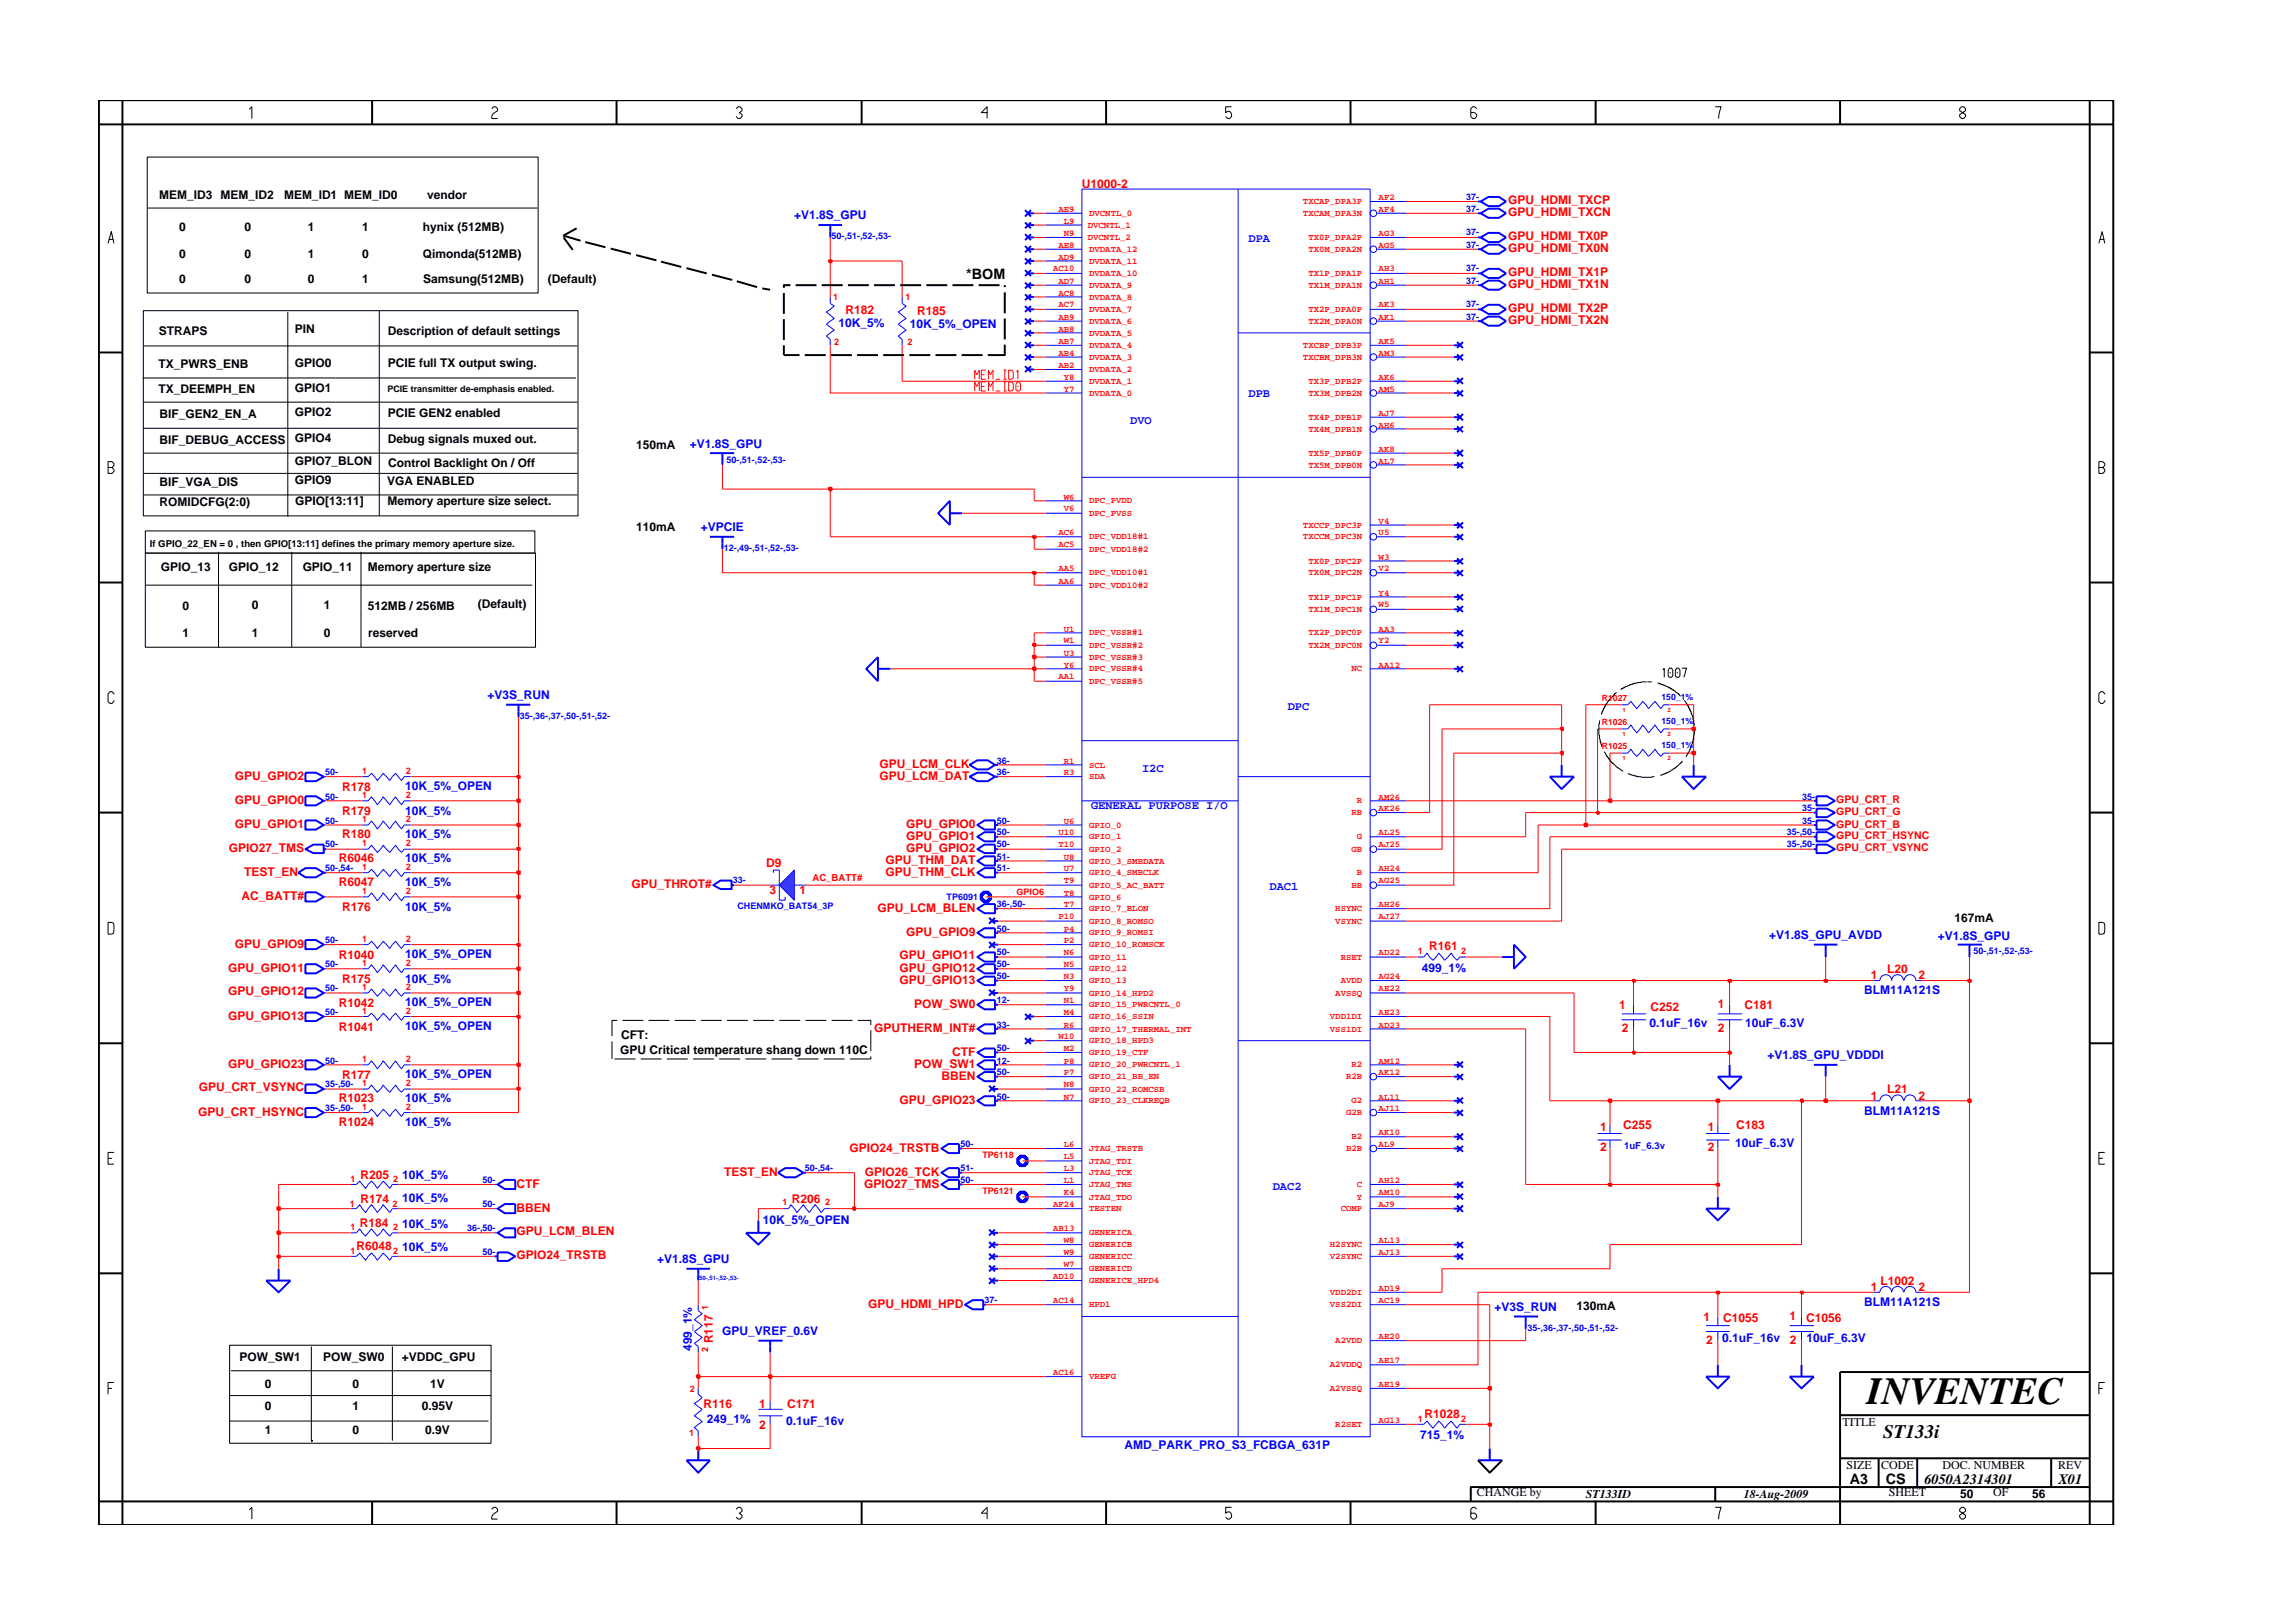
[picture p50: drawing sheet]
<svg xmlns="http://www.w3.org/2000/svg" width="297mm" height="210mm" viewBox="0 0 297 210" stroke-linecap="round" stroke-linejoin="round" font-family="sans-serif">
<defs><g id="words">
<text font-size="5" x="241.8" y="181.9">INVENTEC</text>
<text font-size="2.5" x="244" y="186.3">ST133i</text>
<g font-size="1.9">
<text x="125.2" y="36.2">*BOM</text>
<text x="239.6" y="192.2">A3</text>
<text x="244.3" y="192.3">CS</text>
<text x="249.3" y="192.2">6050A2314301</text>
<text x="266.6" y="192.2">X01</text>
</g>
<g font-size="1.6">
<text x="20.6" y="25.7">MEM_ID3 MEM_ID2</text>
<text x="23.2" y="29.9">0</text>
<text x="31.7" y="29.9">0</text>
<text x="36.8" y="25.7">MEM_ID1 MEM_ID0</text>
<text x="39.9" y="29.9">1</text>
<text x="46.9" y="29.9">1</text>
<text x="54.8" y="29.9">hynix (512MB)</text>
<text x="55.4" y="25.7">vendor</text>
<text x="23.2" y="33.4">0</text>
<text x="31.7" y="33.4">0</text>
<text x="39.9" y="33.4">1</text>
<text x="46.9" y="33.4">0</text>
<text x="54.8" y="33.4">Qimonda(512MB)</text>
<text x="23.2" y="36.7">0</text>
<text x="31.7" y="36.7">0</text>
<text x="39.9" y="36.7">0</text>
<text x="46.9" y="36.7">1</text>
<text x="54.8" y="36.7">Samsung(512MB)</text>
<text x="71" y="36.7">(Default)</text>
<text x="20.5" y="47.7">TX_PWRS_ENB</text>
<text x="20.6" y="43.4">STRAPS</text>
<text x="38.2" y="43.2">PIN</text>
<text x="38.2" y="47.5">GPIO0</text>
<text x="50.2" y="47.6">PCIE full TX output swing.</text>
<text x="50.2" y="43.4">Description of default settings</text>
<text x="20.5" y="51">TX_DEEMPH_EN</text>
<text x="38.2" y="53.9">GPIO2</text>
<text x="38.2" y="50.8">GPIO1</text>
<text x="20.7" y="54.1">BIF_GEN2_EN_A</text>
<text x="20.7" y="57.5">BIF_DEBUG_ACCESS</text>
<text x="38.2" y="57.2">GPIO4</text>
<text x="50.2" y="57.4">Debug signals muxed out.</text>
<text x="50.2" y="54">PCIE GEN2 enabled</text>
<text x="82.4" y="58.2">150mA</text>
<text x="20.7" y="65.5">ROMIDCFG(2:0)</text>
<text x="20.7" y="62.9">BIF_VGA_DIS</text>
<text x="38.2" y="60.3">GPIO7_BLON</text>
<text x="38.2" y="62.7">GPIO9</text>
<text x="38.3" y="65.4">GPIO[13:11]</text>
<text x="50.2" y="62.8">VGA ENABLED</text>
<text x="50.2" y="65.4">Memory aperture size select.</text>
<text x="50.3" y="60.5">Control Backlight On / Off</text>
<text x="82.4" y="68.8">110mA</text>
<text x="20.8" y="74">GPIO_13</text>
<text x="29.6" y="74">GPIO_12</text>
<text x="39.2" y="74">GPIO_11</text>
<text x="47.7" y="73.9">Memory aperture size</text>
<text x="23.6" y="79">0</text>
<text x="23.6" y="82.5">1</text>
<text x="32.6" y="82.5">1</text>
<text x="32.6" y="78.9">0</text>
<text x="41.9" y="78.9">1</text>
<text x="41.9" y="82.5">0</text>
<text x="47.6" y="79">512MB / 256MB</text>
<text x="47.7" y="82.5">reserved</text>
<text x="61.9" y="78.8">(Default)</text>
<text x="253.2" y="119.5">167mA</text>
<text x="80.3" y="136.5">GPU Critical temperature shang down 110C</text>
<text x="80.5" y="134.6">CFT:</text>
<text x="204.2" y="169.7">130mA</text>
<text x="31" y="176.4">POW_SW1</text>
<text x="34.3" y="179.8">0</text>
<text x="41.9" y="176.4">POW_SW0</text>
<text x="45.7" y="179.8">0</text>
<text x="52.1" y="176.4">+VDDC_GPU</text>
<text x="55.7" y="179.8">1V</text>
<text x="34.3" y="182.7">0</text>
<text x="34.3" y="185.8">1</text>
<text x="45.7" y="185.8">0</text>
<text x="45.7" y="182.7">1</text>
<text x="54.6" y="182.7">0.95V</text>
<text x="55.1" y="185.8">0.9V</text>
<text x="238.7" y="184.8">TITLE</text>
<text x="239.2" y="190.4">SIZE</text>
<text x="243.7" y="190.4">CODE</text>
<text x="251.6" y="190.4">DOC. NUMBER</text>
<text x="266.6" y="190.4">REV</text>
<text x="191.3" y="193.8">CHANGE by</text>
<text x="205.4" y="194.1">ST133ID</text>
<text x="225.9" y="194.1">18-Aug-2009</text>
<text x="244.7" y="193.8">SHEET</text>
<text x="253.9" y="194.1">50</text>
<text x="258.2" y="193.8">OF</text>
<text x="263.3" y="194.1">56</text>
</g>
<g font-size="1.6" fill="#00f">
<text x="102.9" y="28.4">+V1.8S_GPU</text>
<text x="161.7" y="31.4">DPA</text>
<text x="108.6" y="42.3">10K_5%</text>
<text x="117.9" y="42.5">10K_5%_OPEN</text>
<text x="161.7" y="51.5">DPB</text>
<text x="89.4" y="58.1">+V1.8S_GPU</text>
<text x="146.4" y="55">DVO</text>
<text x="90.8" y="68.8">+VPCIE</text>
<text x="63.1" y="90.5">+V3S_RUN</text>
<text x="166.8" y="92">DPC</text>
<text x="147.9" y="100">I2C</text>
<text x="52.5" y="102.3">10K_5%_OPEN</text>
<text x="52.5" y="105.5">10K_5%</text>
<text x="141.3" y="104.8">GENERAL PURPOSE I/O</text>
<text x="52.5" y="111.7">10K_5%</text>
<text x="52.5" y="108.6">10K_5%</text>
<text x="52.5" y="114.8">10K_5%</text>
<text x="52.5" y="118">10K_5%</text>
<text x="164.5" y="115.3">DAC1</text>
<text x="52.5" y="124.1">10K_5%_OPEN</text>
<text x="184.2" y="125.9">499_1%</text>
<text x="229.2" y="121.6">+V1.8S_GPU_AVDD</text>
<text x="251" y="121.8">+V1.8S_GPU</text>
<text x="52.5" y="130.3">10K_5%_OPEN</text>
<text x="52.5" y="127.3">10K_5%</text>
<text x="241.5" y="128.8">BLM11A121S</text>
<text x="52.5" y="133.4">10K_5%_OPEN</text>
<text x="213.7" y="133.1">0.1uF_16v</text>
<text x="226.1" y="133.1">10uF_6.3V</text>
<text x="229" y="137.2">+V1.8S_GPU_VDDDI</text>
<text x="52.5" y="139.6">10K_5%_OPEN</text>
<text x="52.5" y="142.8">10K_5%</text>
<text x="52.5" y="145.9">10K_5%</text>
<text x="224.8" y="148.6">10uF_6.3V</text>
<text x="241.5" y="144.4">BLM11A121S</text>
<text x="52.1" y="152.7">10K_5%</text>
<text x="52.1" y="155.7">10K_5%</text>
<text x="164.9" y="154.2">DAC2</text>
<text x="52.1" y="159">10K_5%</text>
<text x="98.8" y="158.5">10K_5%_OPEN</text>
<text x="52.1" y="162.1">10K_5%</text>
<text x="85.1" y="163.7">+V1.8S_GPU</text>
<text x="93.5" y="172.9">GPU_VREF_0.6V</text>
<text x="193.6" y="169.8">+V3S_RUN</text>
<text x="223.1" y="173.8">0.1uF_16v</text>
<text x="234" y="173.8">10uF_6.3V</text>
<text x="241.5" y="169.2">BLM11A121S</text>
<text x="89.6" y="175" transform="rotate(-90 89.6 175)">499_1%</text>
<text x="91.6" y="184.4">249_1%</text>
<text x="101.9" y="184.6">0.1uF_16v</text>
<text x="145.7" y="187.6">AMD_PARK_PRO_S3_FCBGA_631P</text>
<text x="184" y="186.5">715_1%</text>
</g>
<g font-size="1.6" fill="#f00">
<text x="140.2" y="24.3">U1000-2</text>
<text x="195.4" y="28">GPU_HDMI_TXCN</text>
<text x="195.4" y="26.4">GPU_HDMI_TXCP</text>
<text x="195.4" y="32.7">GPU_HDMI_TX0N</text>
<text x="195.4" y="31.1">GPU_HDMI_TX0P</text>
<text x="195.4" y="35.7">GPU_HDMI_TX1P</text>
<text x="109.5" y="40.7">R182</text>
<text x="118.8" y="40.9">R185</text>
<text x="195.4" y="37.3">GPU_HDMI_TX1N</text>
<text x="195.4" y="42">GPU_HDMI_TX2N</text>
<text x="195.4" y="40.4">GPU_HDMI_TX2P</text>
<text x="30.4" y="101">GPU_GPIO2</text>
<text x="113.9" y="99.5">GPU_LCM_CLK</text>
<text x="113.9" y="101">GPU_LCM_DAT</text>
<text x="30.4" y="104.1">GPU_GPIO0</text>
<text x="30.4" y="107.3">GPU_GPIO1</text>
<text x="44.3" y="102.5">R178</text>
<text x="44.3" y="105.5">R179</text>
<text x="117.4" y="107.3">GPU_GPIO0</text>
<text x="29.6" y="110.3">GPIO27_TMS</text>
<text x="31.6" y="113.5">TEST_EN</text>
<text x="43.9" y="111.7">R6046</text>
<text x="44.3" y="108.6">R180</text>
<text x="99.3" y="112.4">D9</text>
<text x="114.7" y="111.9">GPU_THM_DAT</text>
<text x="114.7" y="113.5">GPU_THM_CLK</text>
<text x="117.4" y="110.3">GPU_GPIO2</text>
<text x="117.4" y="108.8">GPU_GPIO1</text>
<text x="31.3" y="116.6">AC_BATT#</text>
<text x="43.9" y="114.8">R6047</text>
<text x="44.3" y="118">R176</text>
<text x="81.8" y="115">GPU_THROT#</text>
<text x="99.7" y="115.8">3</text>
<text x="103.6" y="115.8">1</text>
<text x="113.7" y="118.1">GPU_LCM_BLEN</text>
<text x="29.6" y="125.9">GPU_GPIO11</text>
<text x="30.4" y="122.8">GPU_GPIO9</text>
<text x="43.9" y="124.2">R1040</text>
<text x="116.5" y="124.3">GPU_GPIO11</text>
<text x="116.5" y="125.9">GPU_GPIO12</text>
<text x="117.4" y="121.2">GPU_GPIO9</text>
<text x="185.1" y="123.1">R161</text>
<text x="29.6" y="128.9">GPU_GPIO12</text>
<text x="43.9" y="130.5">R1042</text>
<text x="44.3" y="127.3">R175</text>
<text x="116.5" y="127.4">GPU_GPIO13</text>
<text x="118.4" y="130.6">POW_SW0</text>
<text x="209.7" y="130.7">1</text>
<text x="213.8" y="130.9">C252</text>
<text x="222.5" y="130.6">1</text>
<text x="226" y="130.8">C181</text>
<text x="242.3" y="126.9">1</text>
<text x="244.5" y="126.1">L20</text>
<text x="248.5" y="126.9">2</text>
<text x="29.6" y="132.1">GPU_GPIO13</text>
<text x="43.9" y="133.5">R1041</text>
<text x="113.2" y="133.7">GPUTHERM_INT#</text>
<text x="123.3" y="136.7">CTF</text>
<text x="210.1" y="133.7">2</text>
<text x="222.5" y="133.7">2</text>
<text x="25.8" y="141.4">GPU_CRT_VSYNC</text>
<text x="29.6" y="138.3">GPU_GPIO23</text>
<text x="43.9" y="142.8">R1023</text>
<text x="44.3" y="139.8">R177</text>
<text x="116.5" y="143">GPU_GPIO23</text>
<text x="118.4" y="138.3">POW_SW1</text>
<text x="121.9" y="139.9">BBEN</text>
<text x="242.3" y="142.4">1</text>
<text x="244.5" y="141.6">L21</text>
<text x="248.5" y="142.4">2</text>
<text x="25.7" y="144.5">GPU_CRT_HSYNC</text>
<text x="43.9" y="145.9">R1024</text>
<text x="110" y="149.2">GPIO24_TRSTB</text>
<text x="207.3" y="146.5">1</text>
<text x="207.3" y="149.2">2</text>
<text x="210.3" y="146.3">C255</text>
<text x="221.2" y="146.5">1</text>
<text x="221.2" y="149.2">2</text>
<text x="224.9" y="146.3">C183</text>
<text x="46.7" y="152.7">R205</text>
<text x="46.7" y="155.8">R174</text>
<text x="66.9" y="153.8">CTF</text>
<text x="93.8" y="152.3">TEST_EN</text>
<text x="102.6" y="155.8">R206</text>
<text x="111.9" y="153.8">GPIO27_TMS</text>
<text x="112" y="152.3">GPIO26_TCK</text>
<text x="46.2" y="162">R6048</text>
<text x="46.6" y="158.9">R184</text>
<text x="66.9" y="160">GPU_LCM_BLEN</text>
<text x="66.9" y="157">BBEN</text>
<text x="66.9" y="163.2">GPIO24_TRSTB</text>
<text x="242.3" y="167.2">1</text>
<text x="243.6" y="166.5">L1002</text>
<text x="248.5" y="167.2">2</text>
<text x="112.5" y="169.4">GPU_HDMI_HPD</text>
<text x="220.7" y="171.1">1</text>
<text x="223.2" y="171.3">C1055</text>
<text x="231.8" y="171">1</text>
<text x="234" y="171.2">C1056</text>
<text x="92.3" y="174" transform="rotate(-90 92.3 174)">R117</text>
<text x="221" y="174.1">2</text>
<text x="231.8" y="174.1">2</text>
<text x="91.1" y="182.3">R116</text>
<text x="98.3" y="182.4">1</text>
<text x="98.3" y="185.1">2</text>
<text x="102" y="182.4">C171</text>
<text x="184.5" y="183.8">R1028</text>
</g>
<g font-size="1.4" fill="#f00">
<text x="237.9" y="105.6">GPU_CRT_G</text>
<text x="237.9" y="107.2">GPU_CRT_B</text>
<text x="237.9" y="104.1">GPU_CRT_R</text>
<text x="237.9" y="108.7">GPU_CRT_HSYNC</text>
<text x="237.9" y="110.3">GPU_CRT_VSYNC</text>
</g>
<g font-size="1.2" fill="#f00">
<text x="137.1" y="27.5">AE9</text>
<text x="137.8" y="29">L9</text>
<text x="140.9" y="29.5">DVCNTL_1</text>
<text x="141.1" y="28">DVCNTL_0</text>
<text x="168.8" y="28">TXCAM_DPA3N</text>
<text x="168.8" y="26.4">TXCAP_DPA3P</text>
<text x="178.6" y="27.5">AF4</text>
<text x="178.6" y="25.9">AF2</text>
<text x="136.4" y="35.2">AC10</text>
<text x="137.1" y="33.6">AD9</text>
<text x="137.1" y="32.1">AE8</text>
<text x="137.8" y="30.5">N9</text>
<text x="140.9" y="31.1">DVCNTL_2</text>
<text x="141.1" y="35.8">DVDATA_10</text>
<text x="141.1" y="34.2">DVDATA_11</text>
<text x="141.1" y="32.6">DVDATA_12</text>
<text x="169.5" y="35.8">TX1P_DPA1P</text>
<text x="169.5" y="32.6">TX0M_DPA2N</text>
<text x="169.5" y="31.1">TX0P_DPA2P</text>
<text x="178.6" y="35.2">AH3</text>
<text x="178.6" y="32.1">AG5</text>
<text x="178.6" y="30.5">AG3</text>
<text x="107.9" y="38.8">1</text>
<text x="117.3" y="38.9">1</text>
<text x="137.1" y="41.4">AB9</text>
<text x="137.1" y="39.8">AC7</text>
<text x="137.1" y="38.3">AC8</text>
<text x="137.1" y="36.8">AD7</text>
<text x="141.1" y="41.9">DVDATA_6</text>
<text x="141.1" y="40.4">DVDATA_7</text>
<text x="141.1" y="38.8">DVDATA_8</text>
<text x="141.1" y="37.3">DVDATA_9</text>
<text x="169.5" y="37.3">TX1M_DPA1N</text>
<text x="169.5" y="41.9">TX2M_DPA0N</text>
<text x="169.5" y="40.4">TX2P_DPA0P</text>
<text x="178.6" y="36.8">AH1</text>
<text x="178.6" y="41.4">AK1</text>
<text x="178.6" y="39.8">AK3</text>
<text x="108.1" y="44.7">2</text>
<text x="117.5" y="44.7">2</text>
<text x="137.1" y="47.6">AB2</text>
<text x="137.1" y="46.1">AB4</text>
<text x="137.1" y="44.6">AB7</text>
<text x="137.1" y="43">AB8</text>
<text x="141.1" y="46.6">DVDATA_3</text>
<text x="141.1" y="45.1">DVDATA_4</text>
<text x="141.1" y="43.5">DVDATA_5</text>
<text x="168.8" y="46.6">TXCBM_DPB3N</text>
<text x="168.8" y="45.1">TXCBP_DPB3P</text>
<text x="178.6" y="46.1">AM3</text>
<text x="178.6" y="44.6">AK5</text>
<text x="137.8" y="50.7">Y7</text>
<text x="137.8" y="49.2">Y8</text>
<text x="141.1" y="51.3">DVDATA_0</text>
<text x="141.1" y="49.7">DVDATA_1</text>
<text x="141.1" y="48.2">DVDATA_2</text>
<text x="169.5" y="51.3">TX3M_DPB2N</text>
<text x="169.5" y="49.7">TX3P_DPB2P</text>
<text x="178.6" y="53.9">AJ7</text>
<text x="178.6" y="50.7">AM5</text>
<text x="178.6" y="49.2">AK6</text>
<text x="169.5" y="55.9">TX4M_DPB1N</text>
<text x="169.5" y="54.4">TX4P_DPB1P</text>
<text x="169.5" y="59">TX5P_DPB0P</text>
<text x="178.6" y="55.4">AH6</text>
<text x="178.6" y="58.5">AK8</text>
<text x="137.8" y="64.7">W6</text>
<text x="141.1" y="65.2">DPC_PVDD</text>
<text x="169.5" y="60.6">TX5M_DPB0N</text>
<text x="178.6" y="60.1">AL7</text>
<text x="137.1" y="69.4">AC6</text>
<text x="137.1" y="70.9">AC5</text>
<text x="137.8" y="66.2">V6</text>
<text x="141.1" y="66.8">DPC_PVSS</text>
<text x="141.1" y="69.9">DPC_VDD18#1</text>
<text x="141.1" y="71.5">DPC_VDD18#2</text>
<text x="168.8" y="69.9">TXCCM_DPC3N</text>
<text x="168.8" y="68.4">TXCCP_DPC3P</text>
<text x="178.6" y="69.4">U5</text>
<text x="178.6" y="67.8">V4</text>
<text x="137.1" y="74">AA5</text>
<text x="137.1" y="75.6">AA6</text>
<text x="141.1" y="74.5">DPC_VDD10#1</text>
<text x="141.1" y="76.1">DPC_VDD10#2</text>
<text x="169.5" y="77.7">TX1P_DPC1P</text>
<text x="169.5" y="74.5">TX0M_DPC2N</text>
<text x="169.5" y="73">TX0P_DPC2P</text>
<text x="178.6" y="72.5">W3</text>
<text x="178.6" y="77.2">Y4</text>
<text x="178.6" y="74">V2</text>
<text x="137.8" y="81.8">U1</text>
<text x="137.8" y="83.3">W1</text>
<text x="141.1" y="82.3">DPC_VSSR#1</text>
<text x="141.1" y="83.9">DPC_VSSR#2</text>
<text x="169.5" y="79.3">TX1M_DPC1N</text>
<text x="169.5" y="83.9">TX2M_DPC0N</text>
<text x="169.5" y="82.3">TX2P_DPC0P</text>
<text x="178.6" y="78.7">W5</text>
<text x="178.6" y="83.3">Y2</text>
<text x="178.6" y="81.8">AA3</text>
<text x="137.1" y="88">AA1</text>
<text x="137.8" y="84.9">U3</text>
<text x="137.8" y="86.5">Y6</text>
<text x="141.1" y="85.5">DPC_VSSR#3</text>
<text x="141.1" y="87">DPC_VSSR#4</text>
<text x="141.1" y="88.6">DPC_VSSR#5</text>
<text x="175.1" y="87">NC</text>
<text x="178.6" y="86.5">AA12</text>
<text x="46.9" y="100.3">1</text>
<text x="52.6" y="100.3">2</text>
<text x="137.8" y="98.9">R1</text>
<text x="137.8" y="100.4">R3</text>
<text x="141.1" y="99.4">SCL</text>
<text x="141.1" y="101">SDA</text>
<text x="46.9" y="106.5">1</text>
<text x="46.9" y="103.4">1</text>
<text x="52.6" y="106.5">2</text>
<text x="52.6" y="103.4">2</text>
<text x="137.8" y="106.7">U6</text>
<text x="141.1" y="107.2">GPIO_0</text>
<text x="175.1" y="105.6">RB</text>
<text x="175.8" y="104.1">R</text>
<text x="178.6" y="105.1">AK26</text>
<text x="178.6" y="103.6">AM26</text>
<text x="46.9" y="112.7">1</text>
<text x="46.9" y="109.6">1</text>
<text x="52.6" y="112.7">2</text>
<text x="52.6" y="109.6">2</text>
<text x="137.1" y="109.8">T10</text>
<text x="137.1" y="108.2">U10</text>
<text x="137.8" y="111.4">U8</text>
<text x="137.8" y="112.9">U7</text>
<text x="141.1" y="110.4">GPIO_2</text>
<text x="141.1" y="111.9">GPIO_3_SMBDATA</text>
<text x="141.1" y="113.4">GPIO_4_SMBCLK</text>
<text x="141.1" y="108.7">GPIO_1</text>
<text x="175.1" y="110.4">GB</text>
<text x="175.8" y="113.4">B</text>
<text x="175.8" y="108.7">G</text>
<text x="178.6" y="112.9">AH24</text>
<text x="178.6" y="108.2">AL25</text>
<text x="178.6" y="109.8">AJ25</text>
<text x="46.9" y="115.8">1</text>
<text x="52.6" y="115.8">2</text>
<text x="105.2" y="114.1">AC_BATT#</text>
<text x="131.7" y="115.9">GPIO6</text>
<text x="137.1" y="119.1">P10</text>
<text x="137.8" y="114.4">T9</text>
<text x="137.8" y="116">T8</text>
<text x="137.8" y="117.5">T7</text>
<text x="141.1" y="115">GPIO_5_AC_BATT</text>
<text x="141.1" y="116.5">GPIO_6</text>
<text x="141.1" y="118.1">GPIO_7_BLON</text>
<text x="141.1" y="119.7">GPIO_8_ROMSO</text>
<text x="173" y="119.7">VSYNC</text>
<text x="173" y="118.1">HSYNC</text>
<text x="175.1" y="115">BB</text>
<text x="178.6" y="119.1">AJ27</text>
<text x="178.6" y="117.5">AH26</text>
<text x="178.6" y="114.4">AG25</text>
<text x="46.9" y="125.1">1</text>
<text x="46.9" y="122">1</text>
<text x="52.6" y="125.1">2</text>
<text x="52.6" y="122">2</text>
<text x="137.8" y="120.7">P4</text>
<text x="137.8" y="122.2">P2</text>
<text x="137.8" y="123.7">N6</text>
<text x="137.8" y="125.3">N5</text>
<text x="141.1" y="121.2">GPIO_9_ROMSI</text>
<text x="141.1" y="122.7">GPIO_10_ROMSCK</text>
<text x="141.1" y="124.3">GPIO_11</text>
<text x="141.1" y="125.8">GPIO_12</text>
<text x="173.7" y="124.3">RSET</text>
<text x="178.6" y="123.7">AD22</text>
<text x="183.7" y="123.6">1</text>
<text x="189.3" y="123.6">2</text>
<text x="46.9" y="131.3">1</text>
<text x="46.9" y="128.2">1</text>
<text x="52.6" y="131.3">2</text>
<text x="52.6" y="128.2">2</text>
<text x="137.8" y="126.9">N3</text>
<text x="137.8" y="128.4">Y9</text>
<text x="137.8" y="130">N1</text>
<text x="137.8" y="131.5">M4</text>
<text x="141.1" y="127.4">GPIO_13</text>
<text x="141.1" y="129">GPIO_14_HPD2</text>
<text x="141.1" y="130.5">GPIO_15_PWRCNTL_0</text>
<text x="173" y="129">AVSSQ</text>
<text x="173.7" y="127.4">AVDD</text>
<text x="178.6" y="126.9">AG24</text>
<text x="178.6" y="128.4">AE22</text>
<text x="178.6" y="131.5">AE23</text>
<text x="46.9" y="137.5">1</text>
<text x="52.6" y="137.5">2</text>
<text x="137.1" y="134.6">W10</text>
<text x="137.8" y="137.8">P8</text>
<text x="137.8" y="133.1">R6</text>
<text x="137.8" y="136.2">M2</text>
<text x="141.1" y="132">GPIO_16_SSIN</text>
<text x="141.1" y="133.6">GPIO_17_THERMAL_INT</text>
<text x="141.1" y="135.2">GPIO_18_HPD3</text>
<text x="141.1" y="136.7">GPIO_19_CTF</text>
<text x="172.3" y="132">VDD1DI</text>
<text x="172.3" y="133.6">VSS1DI</text>
<text x="178.6" y="137.8">AM12</text>
<text x="178.6" y="133.1">AD23</text>
<text x="46.9" y="143.8">1</text>
<text x="46.9" y="140.7">1</text>
<text x="52.6" y="143.8">2</text>
<text x="52.6" y="140.7">2</text>
<text x="137.8" y="139.3">P7</text>
<text x="137.8" y="140.8">N8</text>
<text x="137.8" y="142.4">N7</text>
<text x="141.1" y="138.3">GPIO_20_PWRCNTL_1</text>
<text x="141.1" y="139.8">GPIO_21_BB_EN</text>
<text x="141.1" y="141.4">GPIO_22_ROMCSB</text>
<text x="141.1" y="142.9">GPIO_23_CLKREQB</text>
<text x="174.4" y="139.8">R2B</text>
<text x="175.1" y="142.9">G2</text>
<text x="175.1" y="138.3">R2</text>
<text x="178.6" y="139.3">AK12</text>
<text x="178.6" y="142.4">AL11</text>
<text x="178.6" y="144">AJ11</text>
<text x="137.8" y="148.6">L6</text>
<text x="141.1" y="149.1">JTAG_TRSTB</text>
<text x="174.4" y="144.5">G2B</text>
<text x="174.4" y="149.1">B2B</text>
<text x="175.1" y="147.6">B2</text>
<text x="178.6" y="147.1">AK10</text>
<text x="178.6" y="148.6">AL9</text>
<text x="45.4" y="153.1">1</text>
<text x="50.9" y="153.1">2</text>
<text x="127.3" y="154.7">TP6121</text>
<text x="127.3" y="150.1">TP6118</text>
<text x="137.8" y="151.8">L3</text>
<text x="137.8" y="150.1">L5</text>
<text x="137.8" y="154.8">K4</text>
<text x="137.8" y="153.3">L1</text>
<text x="141.1" y="152.3">JTAG_TCK</text>
<text x="141.1" y="150.7">JTAG_TDI</text>
<text x="141.1" y="155.4">JTAG_TDO</text>
<text x="141.1" y="153.8">JTAG_TMS</text>
<text x="175.8" y="155.4">Y</text>
<text x="175.8" y="153.8">C</text>
<text x="178.6" y="154.8">AM10</text>
<text x="178.6" y="153.3">AH12</text>
<text x="45.3" y="156.3">1</text>
<text x="45.4" y="159.3">1</text>
<text x="50.9" y="156.3">2</text>
<text x="50.9" y="159.3">2</text>
<text x="101.4" y="156.2">1</text>
<text x="106.9" y="156.2">2</text>
<text x="136.4" y="156.4">AF24</text>
<text x="136.4" y="159.5">AB13</text>
<text x="137.8" y="161.1">W8</text>
<text x="141.1" y="156.9">TESTEN</text>
<text x="141.1" y="160">GENERICA</text>
<text x="141.1" y="161.6">GENERICB</text>
<text x="172.3" y="161.6">H2SYNC</text>
<text x="173.7" y="156.9">COMP</text>
<text x="178.6" y="161.1">AL13</text>
<text x="178.6" y="156.4">AJ9</text>
<text x="45.4" y="162.4">1</text>
<text x="50.9" y="162.4">2</text>
<text x="136.4" y="165.7">AD10</text>
<text x="137.8" y="162.6">W9</text>
<text x="137.8" y="164.2">W7</text>
<text x="141.1" y="163.1">GENERICC</text>
<text x="141.1" y="164.7">GENERICD</text>
<text x="141.1" y="166.2">GENERICE_HPD4</text>
<text x="172.3" y="167.8">VDD2DI</text>
<text x="172.3" y="163.1">V2SYNC</text>
<text x="178.6" y="167.2">AD19</text>
<text x="178.6" y="162.6">AJ13</text>
<text x="91.7" y="169.7" transform="rotate(-90 91.7 169.7)">1</text>
<text x="136.4" y="168.9">AC14</text>
<text x="141.1" y="169.4">HPD1</text>
<text x="172.3" y="169.4">VSS2DI</text>
<text x="178.6" y="173.5">AE20</text>
<text x="178.6" y="168.9">AC19</text>
<text x="91.7" y="175.2" transform="rotate(-90 91.7 175.2)">2</text>
<text x="136.4" y="178.2">AC16</text>
<text x="141.1" y="178.7">VREFG</text>
<text x="172.3" y="177.2">A2VDDQ</text>
<text x="173" y="174">A2VDD</text>
<text x="178.6" y="176.6">AE17</text>
<text x="178.6" y="179.7">AE19</text>
<text x="89.4" y="180.4">2</text>
<text x="172.3" y="180.2">A2VSSQ</text>
<text x="173" y="184.9">R2SET</text>
<text x="178.6" y="184.3">AG13</text>
<text x="183.7" y="184.2">1</text>
<text x="189.3" y="184.2">2</text>
<text x="89.3" y="186">1</text>
</g>
<g font-size="1.2" fill="#00f">
<text x="189.9" y="27.5">37-</text>
<text x="189.9" y="25.9">37-</text>
<text x="107.7" y="31">50-,51-,52-,53-</text>
<text x="189.9" y="35.2">37-</text>
<text x="189.9" y="30.5">37-</text>
<text x="189.9" y="32.1">37-</text>
<text x="189.9" y="39.8">37-</text>
<text x="189.9" y="36.8">37-</text>
<text x="189.9" y="41.4">37-</text>
<text x="94.1" y="60">50-,51-,52-,53-</text>
<text x="93.8" y="71.4">12-,49-,51-,52-,53-</text>
<text x="67.3" y="93.2">35-,36-,37-,50-,51-,52-</text>
<text x="42.1" y="100.4">50-</text>
<text x="129.1" y="98.9">36-</text>
<text x="129.1" y="100.4">36-</text>
<text x="42.1" y="103.6">50-</text>
<text x="42.1" y="106.7">50-</text>
<text x="129.1" y="106.7">50-</text>
<text x="233.5" y="103.6">35-</text>
<text x="233.5" y="105.1">35-</text>
<text x="233.5" y="106.7">35-</text>
<text x="42.1" y="112.9">50-,54-</text>
<text x="42.1" y="109.8">50-</text>
<text x="129.1" y="109.8">50-</text>
<text x="129.1" y="111.4">51-</text>
<text x="129.1" y="112.9">51-</text>
<text x="129.1" y="108.2">50-</text>
<text x="231.5" y="109.8">35-,50-</text>
<text x="231.5" y="108.2">35-,50-</text>
<text x="94.9" y="114.4">33-</text>
<text x="95.5" y="117.7">CHENMKO_BAT54_3P</text>
<text x="122.6" y="116.5">TP6091</text>
<text x="129.1" y="117.5">36-,50-</text>
<text x="42.1" y="125.3">50-</text>
<text x="42.1" y="122.2">50-</text>
<text x="129.1" y="120.7">50-</text>
<text x="129.1" y="123.7">50-</text>
<text x="129.1" y="125.3">50-</text>
<text x="255.6" y="123.6">50-,51-,52-,53-</text>
<text x="42.1" y="128.4">50-</text>
<text x="42.1" y="131.5">50-</text>
<text x="129.1" y="126.9">50-</text>
<text x="129.1" y="130">12-</text>
<text x="42.1" y="137.8">50-</text>
<text x="129.1" y="137.8">12-</text>
<text x="129.1" y="136.2">50-</text>
<text x="129.1" y="133.1">33-</text>
<text x="42.1" y="140.8">35-,50-</text>
<text x="42.1" y="144">35-,50-</text>
<text x="129.1" y="139.3">50-</text>
<text x="129.1" y="142.4">50-</text>
<text x="124.4" y="148.6">50-</text>
<text x="210.4" y="148.8">1uF_6.3v</text>
<text x="62.5" y="153.3">50-</text>
<text x="104.3" y="151.8">50-,54-</text>
<text x="124.4" y="151.8">51-</text>
<text x="124.4" y="153.3">50-</text>
<text x="60.5" y="159.5">36-,50-</text>
<text x="62.5" y="156.4">50-</text>
<text x="62.5" y="162.6">50-</text>
<text x="127.5" y="168.9">37-</text>
<text x="197.9" y="172.4">35-,36-,37-,50-,51-,52-</text>
</g>
<g font-size="1.2">
<text x="50.2" y="50.7">PCIE transmitter de-emphasis enabled.</text>
<text x="19.4" y="70.9">If GPIO_22_EN = 0 , then GPIO[13:11] defines the primary memory aperture size.</text>
</g>
<g font-size="1.1" fill="#f00">
<text x="207.5" y="93.9">R1026</text>
<text x="207.5" y="90.8">R1027</text>
<text x="207.5" y="97">R1025</text>
</g>
<g font-size="1.1" fill="#00f">
<text x="215.2" y="90.6">150_1%</text>
<text x="215.2" y="93.8">150_1%</text>
<text x="215.2" y="96.9">150_1%</text>
</g>
<g font-size=".8" fill="#f00">
<text x="210.2" y="95.4">1</text>
<text x="210.2" y="92.2">1</text>
<text x="216" y="95.4">2</text>
<text x="216" y="92.2">2</text>
<text x="210.2" y="98.5">1</text>
<text x="216" y="98.5">2</text>
</g>
<text font-size=".8" fill="#00f" x="90.6" y="165.8">50-,51-,52-,53-</text>
</g></defs>
<path d="M132.8 45.9l.7 .8M133.2 46.3h.8M133.5 45.9l-.7 .8M188.3 68h.8M188.8 67.7l.7 .7M189.5 67.7l-.7 .7M126.6 120.8l.9-.5h1.4v1.1h-1.4zM128.9 120.8h.4M194.6 124h1.5M196.1 122.4l1.5 1.6-1.5 1.5zM191.5 189.2h3.1M193 187.6v1.6" fill="none" stroke="#00f" stroke-width=".25"/>
<path d="M191.5 189.2l1.5 1.6 1.6-1.6" fill="none" stroke="#000" stroke-width=".25"/>
<path d="M46.9 110h.8l.4-.5 .8 .9 .7-.9 .9 .9 .8-.9 .7 .9 .4-.4h.8M46.9 113.1h.8l.4-.5 .8 1 .7-1 .9 1 .8-1 .7 1 .4-.5h.8M99.8 114.7h1.2M101 112.7v3.9M102.9 114.7h1.5M231.8 171.7h3.2M231.8 172.5h3.2M233.4 170.5v1.2M233.4 172.5v1.2" fill="none" stroke="#00f" stroke-width=".13"/>
<path d="M102.9 112.7v3.9l-1.9-1.9z" fill="#3c3cc8"/>
<g fill="none" stroke="#00f" stroke-width=".13">
<path d="M107.6 38.5v.8l.5 .4-1.1 .7 1.1 .9-1.1 .7 1.1 .8-1.1 .7 .6 .5v.7M116.9 38.5v.8l.5 .4-1 .7 1 .9-1 .7 1 .8-1 .7 .5 .5v.7M135.5 36.9h4.7M135.5 38.5h4.7M135.5 32.3h4.7M135.5 27.6h4.7M135.5 33.8h4.7M135.5 35.4h4.7M135.5 30.8h4.7M135.5 29.2h4.7M140.2 24.5h37.3v161.6h-37.3zM160.4 24.5v161.6"/>
<path d="M177.5 35.4h4.6M177.5 30.8h4.6M177.5 26.1h4.6M178.4 36.9h3.7M178.4 32.3h3.7M178.4 27.6h3.7M135.5 40.1h4.7M135.5 50.9h4.7M135.5 46.3h4.7M135.5 49.4h4.7M135.5 47.9h4.7M135.5 44.7h4.7"/>
<path d="M135.5 43.1h4.7M135.5 41.6h4.7M160.4 43.1h17.1M177.5 40.1h4.6M177.5 49.4h4.6M177.5 44.7h4.6M177.5 54h4.6M177.5 58.7h4.6M178.4 50.9h3.7M178.4 46.3h3.7M178.4 41.6h3.7M178.4 55.6h3.7"/>
<path d="M135.5 69.5h4.7M135.5 74.2h4.7M135.5 64.9h4.7M135.5 75.8h4.7M135.5 71.1h4.7M135.5 66.5h4.7M140.2 61.8h37.3M177.5 77.3h4.6M177.5 68h4.6M177.5 72.7h4.6M178.4 69.5h3.7M178.4 74.2h3.7"/>
<path d="M178.4 78.9h3.7M178.4 60.2h3.7M135.5 82h4.7M135.5 83.6h4.7M135.5 88.3h4.7M135.5 99.1h4.7M135.5 86.6h4.7M135.5 85.1h4.7M140.2 96h20.2M177.5 82h4.6M177.5 86.6h4.6M178.4 83.6h3.7"/>
<path d="M210.1 91.3h.7l.5-.4 .7 .9 .8-.9 .8 .9 .8-.9 .8 .9 .3-.5h.8M210.1 97.6h.7l.5-.5 .7 .9 .8-.9 .8 .9 .8-.9 .8 .9 .3-.4h.8M210.1 94.4h.7l.5-.5 .7 1 .8-1 .8 1 .8-1 .8 1 .3-.5h.8M41.9 103.7h.4M41.9 106.9h.4M41.9 116.2h.4M41.9 100.6h.4M46.9 106.9h.8l.4-.5 .8 1 .7-1 .9 1 .8-1 .7 1 .4-.5h.8M46.9 100.6h.8l.4-.4 .8 .9 .7-.9 .9 .9 .8-.9 .7 .9 .4-.5h.8M46.9 116.2h.8l.4-.5 .8 1 .7-1 .9 1 .8-1 .7 1 .4-.5h.8M46.9 103.7h.8l.4-.5 .8 1.1 .7-1.1 .9 1.1 .8-1.1 .7 1.1 .4-.6h.8M101 112.7h-.8v.4"/>
<path d="M101.7 116.2v.4h-.7M102.9 112.7v3.9l-1.9-1.9zM135.5 106.9h4.7M135.5 108.4h4.7M135.5 110h4.7M135.5 111.5h4.7M135.5 113.1h4.7M135.5 114.7h4.7M135.5 116.2h4.7M135.5 117.7h4.7M135.5 119.3h4.7M135.5 100.6h4.7"/>
<path d="M140.2 103.7h20.2M160.4 100.6h17.1M177.5 103.7h4.6M177.5 108.4h4.6M177.5 113.1h4.6M177.5 117.7h4.6M177.5 119.3h4.6M178.4 110h3.7M178.4 114.7h3.7M178.4 105.3h3.7M41.9 125.5h.4M41.9 122.4h.4"/>
<path d="M41.9 128.6h.4M41.9 131.7h.4M41.9 138h.4M46.9 125.5h.8l.4-.5 .8 1 .7-1 .9 1 .8-1 .7 1 .4-.5h.8M46.9 122.4h.8l.4-.5 .8 1 .7-1 .9 1 .8-1 .7 1 .4-.5h.8M46.9 131.7h.8l.4-.4 .8 .9 .7-.9 .9 .9 .8-.9 .7 .9 .4-.5h.8M46.9 138h.8l.4-.6 .8 1.1 .7-1.1 .9 1.1 .8-1.1 .7 1.1 .4-.5h.8M46.9 128.6h.8l.4-.5 .8 1 .7-1 .9 1 .8-1 .7 1 .4-.5h.8M135.5 125.5h4.7M135.5 124h4.7M135.5 122.4h4.7M135.5 127h4.7"/>
<path d="M135.5 128.6h4.7M135.5 130.2h4.7M135.5 131.7h4.7M135.5 133.3h4.7M135.5 134.8h4.7M135.5 136.3h4.7M135.5 138h4.7M135.5 139.5h4.7M135.5 120.8h4.7M160.4 134.8h17.1M177.5 124h4.6M177.5 127h4.6"/>
<path d="M177.5 128.6h4.6M177.5 131.7h4.6M177.5 133.3h4.6M177.5 138h4.6M178.4 139.5h3.7M183.7 124h.7l.5-.5 .7 .9 .8-.9 .7 .9 .9-.9 .8 .9 .3-.4h.8M210.1 131.3h3.1M210.1 132.1h3.1M211.6 130.2v1.1M211.6 132.1v1.2M222.5 131.3h3.2M222.5 132.1h3.2"/>
<path d="M224.1 130.2v1.1M224.1 132.1v1.2M242.7 127h.8a.76 .76 0 0 1 .8-.7 .76 .76 0 0 1 .8 .7 .76 .76 0 0 1 .7-.7 .76 .76 0 0 1 .8 .7M246.7 127a.76 .76 0 0 1 .7-.7 .76 .76 0 0 1 .8 .7h.7M41.9 141.1h.4M41.9 144.1h.4M45.4 159.7h.8l.4-.5 .8 .9 .7-.9 .8 .9 .7-.9 .9 .9 .3-.4h.8M45.4 156.6h.8l.4-.5 .8 1 .7-1 .8 1 .7-1 .9 1 .3-.5h.8M45.4 153.4h.8l.4-.4 .8 1 .7-1 .8 1 .7-1 .9 1 .3-.6h.8M46.9 144.1h.8l.4-.4 .8 .9 .7-.9 .9 .9 .8-.9 .7 .9 .4-.5h.8M46.9 141.1h.8l.4-.5 .8 .9 .7-.9 .9 .9 .8-.9 .7 .9 .4-.4h.8M64 159.7h.5"/>
<path d="M64 153.4h.5M64 156.6h.5M101.4 156.6h.7l.4-.5 .7 1 .9-1 .7 1 .8-1 .8 1 .4-.5h.8M135.5 142.6h4.7M135.5 141.1h4.7M135.5 159.7h4.7M135.5 151.9h4.7M135.5 150.4h4.7M135.5 155.1h4.7M135.5 153.4h4.7M135.5 148.8h4.7M135.5 156.6h4.7"/>
<path d="M177.5 142.6h4.6M177.5 155.1h4.6M177.5 153.4h4.6M177.5 147.3h4.6M177.5 156.6h4.6M178.4 148.8h3.7M178.4 144.1h3.7M207 146.8h3.1M207 147.7h3.1M208.6 145.7v1.1M208.6 147.7v1.1M221 146.8h3.1"/>
<path d="M221 147.7h3.1M222.5 145.7v1.1M222.5 147.7v1.1M242.7 142.6h.8a.76 .76 0 0 1 .8-.8 .76 .76 0 0 1 .8 .8 .76 .76 0 0 1 .7-.8 .76 .76 0 0 1 .8 .8M246.7 142.6a.76 .76 0 0 1 .7-.8 .76 .76 0 0 1 .8 .8h.7M45.4 162.8h.8l.4-.5 .8 1 .7-1 .8 1 .7-1 .9 1 .3-.5h.8M90.5 169v.8l.5 .4-1.1 .8 1.1 .7-1.1 .8 1.1 .8-1.1 .7 .6 .4v.8M90.5 179.9v.7l.5 .4-1.1 .8 1.1 .8-1.1 .8 1.1 .8-1.1 .7 .6 .5v.7M135.5 161.2h4.7M135.5 162.8h4.7M135.5 164.4h4.7M135.5 165.9h4.7"/>
<path d="M135.5 169h4.7M135.5 178.3h4.7M140.2 170.5h20.2M177.5 167.4h4.6M177.5 161.2h4.6M177.5 162.8h4.6M177.5 169h4.6M177.5 173.7h4.6M177.5 176.8h4.6M177.5 179.9h4.6M221 171.7h3.1M221 172.5h3.1"/>
<path d="M222.5 170.5v1.2M222.5 172.5v1.2M242.7 167.4h.8a.76 .76 0 0 1 .8-.7 .76 .76 0 0 1 .8 .7 .76 .76 0 0 1 .7-.7 .76 .76 0 0 1 .8 .7M246.7 167.4a.76 .76 0 0 1 .7-.7 .76 .76 0 0 1 .8 .7h.7M98.2 182.6h3.2M98.2 183.4h3.2M99.8 181.5v1.1M99.8 183.4v1.1M177.5 184.5h4.6M183.7 184.5h.7l.5-.4 .7 .9 .8-.9 .7 .9 .9-.9 .8 .9 .3-.5h.8"/>
<circle cx="177.9" cy="27.6" r=".42"/>
<circle cx="177.9" cy="36.9" r=".42"/>
<circle cx="177.9" cy="32.3" r=".42"/>
<circle cx="177.9" cy="50.9" r=".42"/>
<circle cx="177.9" cy="41.6" r=".42"/>
<circle cx="177.9" cy="55.6" r=".42"/>
<circle cx="177.9" cy="46.3" r=".42"/>
<circle cx="177.9" cy="69.5" r=".42"/>
<circle cx="177.9" cy="74.2" r=".42"/>
<circle cx="177.9" cy="60.2" r=".42"/>
<circle cx="177.9" cy="78.9" r=".42"/>
<circle cx="177.9" cy="83.6" r=".42"/>
<circle cx="177.9" cy="114.7" r=".42"/>
<circle cx="177.9" cy="110" r=".42"/>
<circle cx="177.9" cy="105.3" r=".42"/>
<circle cx="177.9" cy="139.5" r=".42"/>
<circle cx="177.9" cy="148.8" r=".42"/>
<circle cx="177.9" cy="144.1" r=".42"/>
</g>
<g fill="none" stroke="#00f" stroke-width=".25">
<path d="M106 29.2h3.1M107.6 29.2v1.6M132.8 33.5l.7 .7M132.8 36.6l.7 .8M132.8 38.1l.7 .8M132.8 30.3l.7 .8M132.8 39.7l.7 .7M132.8 27.2l.7 .9M132.8 31.9l.7 .8M132.8 35l.7 .8M132.8 28.8l.7 .8M133.2 33.8h.8"/>
<path d="M133.2 32.3h.8M133.2 36.9h.8M133.2 38.5h.8M133.2 30.8h.8M133.2 35.4h.8M133.2 29.2h.8M133.2 27.6h.8M133.5 33.5l-.7 .7M133.5 36.6l-.7 .8M133.5 38.1l-.7 .8M133.5 30.3l-.7 .8M133.5 39.7l-.7 .7"/>
<path d="M133.5 27.2l-.7 .9M133.5 31.9l-.7 .8M133.5 35l-.7 .8M133.5 28.8l-.7 .8M191.5 32.3h.3M191.5 36.9h.3M191.5 30.8h.3M191.5 35.4h.3M191.5 27.6h.3M191.5 26.1h.3M191.8 32.3l1-.6h1.4l.9 .6-.9 .6h-1.4zM191.8 30.8l1-.6h1.4l.9 .6-.9 .6h-1.4z"/>
<path d="M191.8 35.4l1-.6h1.4l.9 .6-.9 .6h-1.4zM191.8 26.1l1-.6h1.4l.9 .6-.9 .6h-1.4zM191.8 36.9l1-.5h1.4l.9 .5-.9 .6h-1.4zM191.8 27.6l1-.6h1.4l.9 .6-.9 .6h-1.4zM92 58.7h3.1M93.6 58.7v1.5M132.8 47.4l.7 .8M132.8 44.3l.7 .8M132.8 41.3l.7 .7M132.8 42.8l.7 .7M133.2 44.7h.8M133.2 41.6h.8"/>
<path d="M133.2 47.9h.8M133.2 40.1h.8M133.2 43.1h.8M133.5 47.4l-.7 .8M133.5 44.3l-.7 .8M133.5 41.3l-.7 .7M133.5 42.8l-.7 .7M188.3 44.7h.8M188.3 58.7h.8M188.3 50.9h.8M188.3 55.6h.8M188.3 46.3h.8"/>
<path d="M188.3 54h.8M188.3 49.4h.8M188.8 44.3l.7 .8M188.8 59.9l.7 .7M188.8 50.6l.7 .7M188.8 55.2l.7 .8M188.8 58.3l.7 .8M188.8 45.9l.7 .8M188.8 53.6l.7 .9M188.8 49l.7 .7M189.5 44.3l-.7 .8M189.5 59.9l-.7 .7"/>
<path d="M189.5 50.6l-.7 .7M189.5 55.2l-.7 .8M189.5 58.3l-.7 .8M189.5 45.9l-.7 .8M189.5 53.6l-.7 .9M189.5 49l-.7 .7M191.5 41.6h.3M191.5 40.1h.3M191.8 41.6l1-.6h1.4l.9 .6-.9 .6h-1.4zM191.8 40.1l1-.6h1.4l.9 .6-.9 .6h-1.4zM92 69.5h3.1M93.6 69.5v1.6"/>
<path d="M123 64.9v3.1l-1.5-1.5zM123 66.5h1.7M188.3 69.5h.8M188.3 60.2h.8M188.3 72.7h.8M188.3 77.3h.8M188.3 74.2h.8M188.3 78.9h.8M188.8 69.2l.7 .8M188.8 72.3l.7 .8M188.8 77l.7 .8M188.8 73.9l.7 .7"/>
<path d="M188.8 78.5l.7 .8M189.5 69.2l-.7 .8M189.5 72.3l-.7 .8M189.5 77l-.7 .8M189.5 73.9l-.7 .7M189.5 78.5l-.7 .8M65.6 91.3h3.1M67.2 91.3v1.6M112.2 86.6l1.5-1.5v3.2zM113.7 86.6h1.6M125.6 99.1l1-.6h1.4l.9 .6-.9 .6h-1.4zM128.9 99.1h.4"/>
<path d="M188.3 86.6h.8M188.3 83.6h.8M188.3 82h.8M188.8 83.2l.7 .7M188.8 86.3l.7 .8M188.8 81.6l.7 .8M189.5 83.2l-.7 .7M189.5 86.3l-.7 .8M189.5 81.6l-.7 .8M202.3 99.1v1.5M219.4 99.1v1.5M38.6 113.1l1-.6h1.3l1 .6-1 .6h-1.3z"/>
<path d="M39.6 103.2h1.3l1 .5-1 .6h-1.3zM39.6 106.3h1.3l1 .6-1 .6h-1.3zM39.6 100.1h1.3l1 .5-1 .6h-1.3zM39.6 110l1-.6h1.3v1.1h-1.3zM39.6 115.6h1.3l1 .6-1 .6h-1.3zM41.9 110h.4M41.9 113.1h.4M92.4 114.7l.9-.6h1.5v1.1h-1.5zM94.8 114.7h.3M125.6 100.6l1-.5h1.4l.9 .5-.9 .6h-1.4zM126.6 117.7l.9-.6h1.4v1.2h-1.4zM126.6 108.4l.9-.6h1.4v1.2h-1.4z"/>
<path d="M126.6 111.5l.9-.6h1.4v1.2h-1.4zM126.6 106.9l.9-.6h1.4v1.2h-1.4zM126.6 113.1l.9-.6h1.4v1.2h-1.4zM126.6 110l.9-.6h1.4v1.1h-1.4zM128.1 118.9l.8 .8M128.6 119.3h.7M128.9 117.7h.4M128.9 108.4h.4M128.9 100.6h.4M128.9 110h.4M128.9 111.5h.4M128.9 118.9l-.8 .8"/>
<path d="M128.9 106.9h.4M128.9 113.1h.4M200.8 100.6h3.1l-1.6 1.6zM217.9 100.6h3.1l-1.6 1.6zM235 108.4h.3M235 110h.3M235 103.7h.3M235 105.3h.3M235 106.9h.3M235.3 107.8h1.4l1 .6-1 .6h-1.4zM235.3 109.4h1.4l1 .6-1 .5h-1.4zM235.3 103.2h1.4l1 .5-1 .6h-1.4z"/>
<path d="M235.3 104.8h1.4l1 .5-1 .6h-1.4zM235.3 106.3h1.4l1 .6-1 .6h-1.4zM39.6 121.8h1.3l1 .6-1 .6h-1.3zM39.6 131.2h1.3l1 .5-1 .6h-1.3zM39.6 124.9h1.3l1 .6-1 .6h-1.3zM39.6 137.4h1.3l1 .6-1 .5h-1.3zM39.6 128h1.3l1 .6-1 .6h-1.3zM126.6 125.5l.9-.6h1.4v1.2h-1.4zM126.6 130.2l.9-.6h1.4v1.2h-1.4zM126.6 127l.9-.5h1.4v1.1h-1.4zM126.6 124l.9-.6h1.4v1.2h-1.4zM126.6 136.3l.9-.5h1.4v1.1h-1.4z"/>
<path d="M126.6 133.3l.9-.6h1.4v1.2h-1.4zM126.6 139.5l.9-.6h1.4v1.2h-1.4zM126.6 138l.9-.6h1.4v1.1h-1.4zM128.1 122l.8 .8M128.1 128.2l.8 .8M128.6 122.4h.7M128.6 128.6h.7M128.9 139.5h.4M128.9 125.5h.4M128.9 130.2h.4M128.9 127h.4M128.9 124h.4"/>
<path d="M128.9 122l-.8 .8M128.9 136.3h.4M128.9 133.3h.4M128.9 138h.4M128.9 128.2l-.8 .8M132.8 131.3l.7 .8M132.8 134.5l.7 .7M133.2 131.7h.8M133.2 134.8h.8M133.5 131.3l-.7 .8M133.5 134.5l-.7 .7M188.3 139.5h.8"/>
<path d="M188.3 138h.8M188.8 137.5l.7 .8M188.8 139.1l.7 .8M189.5 137.5l-.7 .8M189.5 139.1l-.7 .8M222.5 139.5h3.2l-1.6 1.6zM224.1 138v1.5M235 122.4h3M235 138h3M236.5 122.4v1.6M236.5 138v1.5M253.6 122.4h3.1"/>
<path d="M255.1 122.4v1.6M39.6 140.5h1.3l1 .6-1 .5h-1.3zM39.6 143.5h1.3l1 .6-1 .6h-1.3zM64.5 159.7l.9-.6h1.3v1.2h-1.3zM64.5 153.4l.9-.5h1.3v1.1h-1.3zM64.5 156.6l.9-.6h1.3v1.2h-1.3zM96.6 159.7h3.2l-1.6 1.5zM98.2 158.1v1.6M100.8 151.9l.9-.6h1.4l1 .6-1 .6h-1.4zM104.1 151.9h.3M121.9 148.8l1-.6h1.3v1.2h-1.3zM121.9 151.9l1-.6h1.3v1.2h-1.3z"/>
<path d="M121.9 153.4l1-.5h1.3v1.1h-1.3zM124.2 148.8h.5M124.2 151.9h.5M124.2 153.4h.5M126.6 142.6l.9-.6h1.4v1.2h-1.4zM128.1 140.7l.8 .7M128.1 159.3l.8 .7M128.6 141.1h.7M128.6 159.7h.7M128.9 140.7l-.8 .7M128.9 159.3l-.8 .7M128.9 142.6h.4"/>
<path d="M188.3 148.8h.8M188.3 155.1h.8M188.3 153.4h.8M188.3 144.1h.8M188.3 156.6h.8M188.3 147.3h.8M188.3 142.6h.8M188.8 154.6l.7 .8M188.8 143.8l.7 .8M188.8 156.2l.7 .8M188.8 148.4l.7 .8M188.8 153.1l.7 .8"/>
<path d="M188.8 146.8l.7 .9M188.8 142.2l.7 .7M189.5 154.6l-.7 .8M189.5 143.8l-.7 .8M189.5 156.2l-.7 .8M189.5 148.4l-.7 .8M189.5 153.1l-.7 .8M189.5 146.8l-.7 .9M189.5 142.2l-.7 .7M221 156.6h3.1l-1.6 1.5zM222.5 155.1v1.5M34.5 165.9h3.1l-1.5 1.5z"/>
<path d="M36.1 164.4v1.5M64 162.8h.5M64.5 162.2h1.3l.9 .6-.9 .6h-1.3zM88.9 164.4h3.1M90.5 164.4v1.5M98.2 173.7h3.2M99.8 173.7v1.5M125 169l1-.6h1.4v1.2h-1.4zM127.4 169h.3M128.1 160.9l.8 .8M128.1 162.4l.8 .8M128.1 163.9l.8 .8"/>
<path d="M128.1 165.6l.8 .7M128.6 161.2h.7M128.6 162.8h.7M128.6 164.4h.7M128.6 165.9h.7M128.9 160.9l-.8 .8M128.9 162.4l-.8 .8M128.9 163.9l-.8 .8M128.9 165.6l-.8 .7M188.3 161.2h.8M188.3 162.8h.8M188.8 160.9l.7 .8"/>
<path d="M188.8 162.4l.7 .8M189.5 160.9l-.7 .8M189.5 162.4l-.7 .8M196.1 170.5h3.1M197.6 170.5v1.7M221 178.3h3.1l-1.6 1.6zM222.5 176.8v1.5M231.8 178.3h3.2l-1.6 1.6zM233.4 176.8v1.5M88.9 189.2h3.1l-1.5 1.6zM90.5 187.6v1.6"/>
</g>
<path d="M127.1 115.9l.4-.3h.5l.3 .3v.5l-.3 .4h-.5l-.4-.4zM131.9 154.7l.3-.2h.5l.3 .3v.5l-.3 .3h-.5l-.3-.3v-.5zM131.9 150.1l.3-.3h.5l.3 .3v.6l-.3 .3h-.5l-.3-.3v-.6z" fill="none" stroke="#00f" stroke-width=".42"/>
<path d="M90.3 187.5h.3v.3h-.3z" fill-rule="evenodd" fill="#8e2323"/>
<path d="M90.3 187.5h.3v.3h-.3z" fill="none" stroke="#f00" stroke-width=".25"/>
<path d="M99.8 184.5v3.1h-9.3v-1.5M182.1 184.5h1.6M189.9 184.5h3.1v3.1" fill="none" stroke="#f00" stroke-width=".13"/>
<path d="M192.8 184.4h.4v.3h-.4z" fill-rule="evenodd" fill="#8e2323"/>
<path d="M192.8 184.4h.4v.3h-.4z" fill="none" stroke="#f00" stroke-width=".25"/>
<path d="M90.5 178.3v1.6M99.8 178.3v3.2M182.1 179.9h10.9v4.6" fill="none" stroke="#f00" stroke-width=".13"/>
<path d="M192.8 179.7h.4v.3h-.4z" fill-rule="evenodd" fill="#8e2323"/>
<path d="M192.8 179.7h.4v.3h-.4z" fill="none" stroke="#f00" stroke-width=".25"/>
<path d="M193 169v10.9" fill="none" stroke="#f00" stroke-width=".13"/>
<path d="M90.3 178.2h.3v.3h-.3z" fill-rule="evenodd" fill="#8e2323"/>
<path d="M90.3 178.2h.3v.3h-.3z" fill="none" stroke="#f00" stroke-width=".25"/>
<path d="M90.5 175.2v3.1h9.3" fill="none" stroke="#f00" stroke-width=".13"/>
<path d="M99.6 178.2h.3v.3h-.3z" fill-rule="evenodd" fill="#8e2323"/>
<path d="M99.6 178.2h.3v.3h-.3z" fill="none" stroke="#f00" stroke-width=".25"/>
<path d="M90.5 165.9v3.1M99.8 175.2v3.1h35.7M127.7 169h7.8M182.1 169h10.9M186.8 164.4v3h-4.7M197.6 172.2v1.5h-15.5M222.5 170.5v-3.1h-31v9.4h-9.4M222.5 173.7v3.1M233.4 167.4v3.1M233.4 173.7v3.1" fill="none" stroke="#f00" stroke-width=".13"/>
<path d="M222.4 167.3h.3v.3h-.3z" fill-rule="evenodd" fill="#8e2323"/>
<path d="M222.4 167.3h.3v.3h-.3z" fill="none" stroke="#f00" stroke-width=".25"/>
<path d="M222.5 167.4h10.9" fill="none" stroke="#f00" stroke-width=".13"/>
<path d="M233.3 167.3h.2v.3h-.2z" fill-rule="evenodd" fill="#8e2323"/>
<path d="M233.3 167.3h.2v.3h-.2z" fill="none" stroke="#f00" stroke-width=".25"/>
<path d="M255.1 142.6v24.8h-6.2M36.1 162.8v1.6M129.3 165.9h6.2M129.3 164.4h6.2M208.6 161.2v3.2h-21.8M233.4 167.4h9.3" fill="none" stroke="#f00" stroke-width=".13"/>
<path d="M35.9 162.7h.4v.2h-.4z" fill-rule="evenodd" fill="#8e2323"/>
<path d="M35.9 162.7h.4v.2h-.4z" fill="none" stroke="#f00" stroke-width=".25"/>
<path d="M36.1 159.7v3.1h9.3M233.4 142.6v18.6h-24.8M51.6 162.8h12.4M129.3 162.8h6.2M129.3 161.2h6.2M182.1 162.8h6.2M182.1 161.2h6.2" fill="none" stroke="#f00" stroke-width=".13"/>
<path d="M35.9 159.5h.4v.4h-.4z" fill-rule="evenodd" fill="#8e2323"/>
<path d="M35.9 159.5h.4v.4h-.4z" fill="none" stroke="#f00" stroke-width=".25"/>
<path d="M36.1 156.6v3.1h9.3M51.6 159.7h12.4M98.2 156.6v1.5M129.3 159.7h6.2" fill="none" stroke="#f00" stroke-width=".13"/>
<path d="M35.9 156.4h.4v.3h-.4z" fill-rule="evenodd" fill="#8e2323"/>
<path d="M35.9 156.4h.4v.3h-.4z" fill="none" stroke="#f00" stroke-width=".25"/>
<path d="M36.1 153.4v3.2h9.3M51.6 156.6h12.4M98.2 156.6h3.2M107.6 156.6h3.1" fill="none" stroke="#f00" stroke-width=".13"/>
<path d="M110.5 156.4h.3v.3h-.3z" fill-rule="evenodd" fill="#8e2323"/>
<path d="M110.5 156.4h.3v.3h-.3z" fill="none" stroke="#f00" stroke-width=".25"/>
<path d="M197.6 133.3v20.1h11M36.1 153.4h9.3M51.6 153.4h12.4M110.7 151.9v4.7h24.8M124.7 153.4h10.8M132.4 155.1h3.1M182.1 156.6h6.2M182.1 155.1h6.2M182.1 153.4h6.2M222.5 153.4v1.7" fill="none" stroke="#f00" stroke-width=".13"/>
<path d="M208.4 153.4h.3v.2h-.3z" fill-rule="evenodd" fill="#8e2323"/>
<path d="M208.4 153.4h.3v.2h-.3z" fill="none" stroke="#f00" stroke-width=".25"/>
<path d="M208.6 148.8v4.6h13.9" fill="none" stroke="#f00" stroke-width=".13"/>
<path d="M222.4 153.4h.3v.2h-.3z" fill-rule="evenodd" fill="#8e2323"/>
<path d="M222.4 153.4h.3v.2h-.3z" fill="none" stroke="#f00" stroke-width=".25"/>
<g fill="none" stroke="#f00" stroke-width=".13">
<path d="M200.8 131.7v10.9h7.8v3.1M42.3 144.1h4.6M67.2 141.1v3h-14M104.4 151.9h6.3M124.7 151.9h10.8M124.7 148.8h10.8M129.3 142.6h6.2M132.4 150.4h3.1M182.1 148.8h6.2M182.1 147.3h6.2M182.1 144.1h6.2M182.1 142.6h6.2"/>
<path d="M222.5 142.6v3.1M222.5 148.8v4.6"/>
</g>
<path d="M208.4 142.4h.3v.4h-.3z" fill-rule="evenodd" fill="#8e2323"/>
<path d="M208.4 142.4h.3v.4h-.3z" fill="none" stroke="#f00" stroke-width=".25"/>
<path d="M208.6 142.6h13.9" fill="none" stroke="#f00" stroke-width=".13"/>
<path d="M222.4 142.4h.3v.4h-.3z" fill-rule="evenodd" fill="#8e2323"/>
<path d="M222.4 142.4h.3v.4h-.3z" fill="none" stroke="#f00" stroke-width=".25"/>
<path d="M222.5 142.6h10.9" fill="none" stroke="#f00" stroke-width=".13"/>
<path d="M233.3 142.4h.2v.4h-.2z" fill-rule="evenodd" fill="#8e2323"/>
<path d="M233.3 142.4h.2v.4h-.2z" fill="none" stroke="#f00" stroke-width=".25"/>
<path d="M233.4 142.6h3.1" fill="none" stroke="#f00" stroke-width=".13"/>
<path d="M236.3 142.4h.4v.4h-.4z" fill-rule="evenodd" fill="#8e2323"/>
<path d="M236.3 142.4h.4v.4h-.4z" fill="none" stroke="#f00" stroke-width=".25"/>
<path d="M236.5 139.5v3.1h6.2M248.9 142.6h6.2" fill="none" stroke="#f00" stroke-width=".13"/>
<path d="M255 142.4h.3v.4h-.3z" fill-rule="evenodd" fill="#8e2323"/>
<path d="M255 142.4h.3v.4h-.3z" fill="none" stroke="#f00" stroke-width=".25"/>
<path d="M255.1 127v15.6M42.3 141.1h4.6M53.2 141.1h14" fill="none" stroke="#f00" stroke-width=".13"/>
<path d="M67 140.9h.3v.3h-.3z" fill-rule="evenodd" fill="#8e2323"/>
<path d="M67 140.9h.3v.3h-.3z" fill="none" stroke="#f00" stroke-width=".25"/>
<path d="M42.3 138h4.6M53.2 138h14v3.1M129.3 139.5h6.2M182.1 139.5h6.2M129.3 141.1h6.2" fill="none" stroke="#f00" stroke-width=".13"/>
<path d="M67 137.8h.3v.3h-.3z" fill-rule="evenodd" fill="#8e2323"/>
<path d="M67 137.8h.3v.3h-.3z" fill="none" stroke="#f00" stroke-width=".25"/>
<path d="M67.2 131.7v6.3M129.3 138h6.2M129.3 136.3h6.2M182.1 138h6.2M203.9 128.6v7.7h7.7M224.1 136.3v1.7" fill="none" stroke="#f00" stroke-width=".13"/>
<path d="M211.5 136.3h.3v.2h-.3z" fill-rule="evenodd" fill="#8e2323"/>
<path d="M211.5 136.3h.3v.2h-.3z" fill="none" stroke="#f00" stroke-width=".25"/>
<path d="M211.6 133.3v3h12.5" fill="none" stroke="#f00" stroke-width=".13"/>
<path d="M223.9 136.3h.3v.2h-.3z" fill-rule="evenodd" fill="#8e2323"/>
<path d="M223.9 136.3h.3v.2h-.3z" fill="none" stroke="#f00" stroke-width=".25"/>
<path d="M42.3 131.7h4.6M53.2 131.7h14M129.3 133.3h6.2M134 134.8h1.5M182.1 133.3h15.5M224.1 133.3v3" fill="none" stroke="#f00" stroke-width=".13"/>
<path d="M67 131.6h.3v.3h-.3z" fill-rule="evenodd" fill="#8e2323"/>
<path d="M67 131.6h.3v.3h-.3z" fill="none" stroke="#f00" stroke-width=".25"/>
<path d="M42.3 128.6h4.6M53.2 128.6h14v3.1M129.3 130.2h6.2M134 131.7h1.5M182.1 131.7h18.7M211.6 127v3.2M224.1 127v3.2" fill="none" stroke="#f00" stroke-width=".13"/>
<path d="M67 128.5h.3v.3h-.3z" fill-rule="evenodd" fill="#8e2323"/>
<path d="M67 128.5h.3v.3h-.3z" fill="none" stroke="#f00" stroke-width=".25"/>
<path d="M67.2 125.5v3.1M129.3 128.6h6.2M129.3 127h6.2M182.1 128.6h21.8M182.1 127h29.5" fill="none" stroke="#f00" stroke-width=".13"/>
<path d="M211.5 126.9h.3v.3h-.3z" fill-rule="evenodd" fill="#8e2323"/>
<path d="M211.5 126.9h.3v.3h-.3z" fill="none" stroke="#f00" stroke-width=".25"/>
<path d="M211.6 127h12.5" fill="none" stroke="#f00" stroke-width=".13"/>
<path d="M223.9 126.9h.3v.3h-.3z" fill-rule="evenodd" fill="#8e2323"/>
<path d="M223.9 126.9h.3v.3h-.3z" fill="none" stroke="#f00" stroke-width=".25"/>
<path d="M224.1 127h12.4" fill="none" stroke="#f00" stroke-width=".13"/>
<path d="M236.3 126.9h.4v.3h-.4z" fill-rule="evenodd" fill="#8e2323"/>
<path d="M236.3 126.9h.4v.3h-.4z" fill="none" stroke="#f00" stroke-width=".25"/>
<path d="M236.5 124v3h6.2M248.9 127h6.2" fill="none" stroke="#f00" stroke-width=".13"/>
<path d="M255 126.9h.3v.3h-.3z" fill-rule="evenodd" fill="#8e2323"/>
<path d="M255 126.9h.3v.3h-.3z" fill="none" stroke="#f00" stroke-width=".25"/>
<path d="M42.3 125.5h4.6M53.2 125.5h14M255.1 124v3" fill="none" stroke="#f00" stroke-width=".13"/>
<path d="M67 125.3h.3v.4h-.3z" fill-rule="evenodd" fill="#8e2323"/>
<path d="M67 125.3h.3v.4h-.3z" fill="none" stroke="#f00" stroke-width=".25"/>
<path d="M42.3 122.4h4.6M53.2 122.4h14v3.1M129.3 125.5h6.2M129.3 124h6.2M182.1 124h1.6M189.9 124h4.7" fill="none" stroke="#f00" stroke-width=".13"/>
<path d="M67 122.3h.3v.2h-.3z" fill-rule="evenodd" fill="#8e2323"/>
<path d="M67 122.3h.3v.2h-.3z" fill="none" stroke="#f00" stroke-width=".25"/>
<path d="M42.3 116.2h4.6M53.2 116.2h14v6.2M129.3 119.3h6.2M129.3 117.7h6.2M200.8 108.4v9.3h-18.7M202.3 110v9.3h-20.2M129.3 122.4h6.2M129.3 120.8h6.2" fill="none" stroke="#f00" stroke-width=".13"/>
<path d="M67 116h.3v.4h-.3z" fill-rule="evenodd" fill="#8e2323"/>
<path d="M67 116h.3v.4h-.3z" fill="none" stroke="#f00" stroke-width=".25"/>
<path d="M188.3 97.6v17.1h-6.2M42.3 113.1h4.6M53.2 113.1h14v3.1M95.1 114.7h4.7M104.4 114.7h31.1M127.7 116.2h7.8" fill="none" stroke="#f00" stroke-width=".13"/>
<path d="M67 112.9h.3v.3h-.3z" fill-rule="evenodd" fill="#8e2323"/>
<path d="M67 112.9h.3v.3h-.3z" fill="none" stroke="#f00" stroke-width=".25"/>
<path d="M42.3 110h4.6M53.2 110h14v3.1M129.3 113.1h6.2M129.3 111.5h6.2M199.2 106.9v6.2h-17.1" fill="none" stroke="#f00" stroke-width=".13"/>
<path d="M67 109.8h.3v.3h-.3z" fill-rule="evenodd" fill="#8e2323"/>
<path d="M67 109.8h.3v.3h-.3z" fill="none" stroke="#f00" stroke-width=".25"/>
<path d="M186.8 94.4v15.6h-4.7M42.3 106.9h4.6M53.2 106.9h14v3.1M129.3 110h6.2M129.3 108.4h6.2M197.6 105.3v3.1h-15.5M200.8 108.4h34.2M202.3 110h32.7" fill="none" stroke="#f00" stroke-width=".13"/>
<path d="M67 106.7h.3v.3h-.3z" fill-rule="evenodd" fill="#8e2323"/>
<path d="M67 106.7h.3v.3h-.3z" fill="none" stroke="#f00" stroke-width=".25"/>
<path d="M67.2 103.7v3.2M129.3 106.9h6.2M199.2 106.9h6.2" fill="none" stroke="#f00" stroke-width=".13"/>
<path d="M205.3 106.7h.3v.3h-.3z" fill-rule="evenodd" fill="#8e2323"/>
<path d="M205.3 106.7h.3v.3h-.3z" fill="none" stroke="#f00" stroke-width=".25"/>
<path d="M185.2 91.3v14h-3.1M205.4 91.3v15.6h29.6M197.6 105.3h9.4" fill="none" stroke="#f00" stroke-width=".13"/>
<path d="M206.9 105.2h.2v.2h-.2z" fill-rule="evenodd" fill="#8e2323"/>
<path d="M206.9 105.2h.2v.2h-.2z" fill="none" stroke="#f00" stroke-width=".25"/>
<path d="M207 94.4v10.9h28M42.3 103.7h4.6M53.2 103.7h14" fill="none" stroke="#f00" stroke-width=".13"/>
<path d="M67 103.6h.3v.3h-.3z" fill-rule="evenodd" fill="#8e2323"/>
<path d="M67 103.6h.3v.3h-.3z" fill="none" stroke="#f00" stroke-width=".25"/>
<path d="M67.2 100.6v3.1M182.1 103.7h26.5" fill="none" stroke="#f00" stroke-width=".13"/>
<path d="M208.4 103.6h.3v.3h-.3z" fill-rule="evenodd" fill="#8e2323"/>
<path d="M208.4 103.6h.3v.3h-.3z" fill="none" stroke="#f00" stroke-width=".25"/>
<path d="M208.6 97.6v6.1h26.4M42.3 100.6h4.6M53.2 100.6h14" fill="none" stroke="#f00" stroke-width=".13"/>
<path d="M67 100.5h.3v.3h-.3z" fill-rule="evenodd" fill="#8e2323"/>
<path d="M67 100.5h.3v.3h-.3z" fill="none" stroke="#f00" stroke-width=".25"/>
<path d="M67.2 92.9v7.7M129.3 99.1h6.2M188.3 97.6h14v1.5M219.4 97.6v1.5M129.3 100.6h6.2" fill="none" stroke="#f00" stroke-width=".13"/>
<path d="M202.2 97.4h.3v.3h-.3z" fill-rule="evenodd" fill="#8e2323"/>
<path d="M202.2 97.4h.3v.3h-.3z" fill="none" stroke="#f00" stroke-width=".25"/>
<path d="M202.3 94.4v3.2M208.6 97.6h1.5M216.3 97.6h3.1" fill="none" stroke="#f00" stroke-width=".13"/>
<path d="M219.2 97.4h.4v.3h-.4z" fill-rule="evenodd" fill="#8e2323"/>
<path d="M219.2 97.4h.4v.3h-.4z" fill="none" stroke="#f00" stroke-width=".25"/>
<path d="M186.8 94.4h15.5M219.4 94.4v3.2" fill="none" stroke="#f00" stroke-width=".13"/>
<path d="M202.2 94.3h.3v.3h-.3z" fill-rule="evenodd" fill="#8e2323"/>
<path d="M202.2 94.3h.3v.3h-.3z" fill="none" stroke="#f00" stroke-width=".25"/>
<path d="M202.3 91.3v3.1M207 94.4h3.1M216.3 94.4h3.1" fill="none" stroke="#f00" stroke-width=".13"/>
<path d="M219.2 94.3h.4v.3h-.4z" fill-rule="evenodd" fill="#8e2323"/>
<path d="M219.2 94.3h.4v.3h-.4z" fill="none" stroke="#f00" stroke-width=".25"/>
<path d="M115.3 86.6h18.7v1.7h1.5M185.2 91.3h17.1M205.4 91.3h4.7M216.3 91.3h3.1v3.1" fill="none" stroke="#f00" stroke-width=".13"/>
<path d="M133.8 86.5h.3v.3h-.3z" fill-rule="evenodd" fill="#8e2323"/>
<path d="M133.8 86.5h.3v.3h-.3z" fill="none" stroke="#f00" stroke-width=".25"/>
<path d="M134 85.1v1.5h1.5M182.1 86.6h6.2" fill="none" stroke="#f00" stroke-width=".13"/>
<path d="M133.8 84.9h.3v.4h-.3z" fill-rule="evenodd" fill="#8e2323"/>
<path d="M133.8 84.9h.3v.4h-.3z" fill="none" stroke="#f00" stroke-width=".25"/>
<path d="M134 83.6v1.5h1.5" fill="none" stroke="#f00" stroke-width=".13"/>
<path d="M133.8 83.4h.3v.3h-.3z" fill-rule="evenodd" fill="#8e2323"/>
<path d="M133.8 83.4h.3v.3h-.3z" fill="none" stroke="#f00" stroke-width=".25"/>
<path d="M93.6 71.1v3.1h40.4v1.6h1.5M182.1 78.9h6.2M182.1 77.3h6.2M135.5 82h-1.5v1.6h1.5M182.1 83.6h6.2M182.1 82h6.2" fill="none" stroke="#f00" stroke-width=".13"/>
<path d="M133.8 74.1h.3v.3h-.3z" fill-rule="evenodd" fill="#8e2323"/>
<path d="M133.8 74.1h.3v.3h-.3z" fill="none" stroke="#f00" stroke-width=".25"/>
<path d="M107.6 63.4v6.1h26.4v1.6h1.5M134 74.2h1.5M182.1 74.2h6.2M182.1 72.7h6.2" fill="none" stroke="#f00" stroke-width=".13"/>
<path d="M133.8 69.5h.3v.2h-.3z" fill-rule="evenodd" fill="#8e2323"/>
<path d="M133.8 69.5h.3v.2h-.3z" fill="none" stroke="#f00" stroke-width=".25"/>
<path d="M93.6 60.2v3.2h14M124.7 66.5h10.8M134 69.5h1.5M134 63.4v1.5h1.5M182.1 69.5h6.2M182.1 68h6.2" fill="none" stroke="#f00" stroke-width=".13"/>
<path d="M107.4 63.2h.3v.3h-.3z" fill-rule="evenodd" fill="#8e2323"/>
<path d="M107.4 63.2h.3v.3h-.3z" fill="none" stroke="#f00" stroke-width=".25"/>
<g fill="none" stroke="#f00" stroke-width=".13">
<path d="M107.6 33.8v4.7M116.9 33.8v4.7M134 38.5h1.5M134 36.9h1.5M134 35.4h1.5M182.1 36.9h9.4M182.1 35.4h9.4M107.6 44.7v6.2h27.9M116.9 44.7v4.7h18.6M134 47.9h1.5M134 46.3h1.5M134 44.7h1.5"/>
<path d="M134 43.1h1.5M134 41.6h1.5M134 40.1h1.5M182.1 58.7h6.2M182.1 55.6h6.2M182.1 54h6.2M182.1 50.9h6.2M182.1 49.4h6.2M182.1 46.3h6.2M182.1 44.7h6.2M182.1 41.6h9.4M182.1 40.1h9.4"/>
<path d="M107.6 63.4h26.4M182.1 60.2h6.2"/>
</g>
<path d="M107.4 33.7h.3v.3h-.3z" fill-rule="evenodd" fill="#8e2323"/>
<path d="M107.4 33.7h.3v.3h-.3z" fill="none" stroke="#f00" stroke-width=".25"/>
<g fill="none" stroke="#f00" stroke-width=".13">
<path d="M107.6 30.8v3h9.3M134 33.8h1.5M134 32.3h1.5M134 30.8h1.5M134 29.2h1.5M134 27.6h1.5M182.1 32.3h9.4M182.1 30.8h9.4M182.1 27.6h9.4M182.1 26.1h9.4M126.3 49.1v-1.2l.2 .6 .4-.6v1.2M126.3 50.7v-1.2l.2 .6 .4-.6v1.2"/>
<path d="M127.1 48.5h.4M127.1 50.1h.4M127.7 47.9h-.6v1.2h.6M127.7 49.5h-.6v1.2h.6M128 49.1v-1.2l.3 .6 .3-.6v1.2M128 50.7v-1.2l.3 .6 .3-.6v1.2M129 49.1h.6M129 50.7h.6M130 47.9h.4M130 49.1h.4M130 49.5h.4M130 50.7h.4"/>
<path d="M130.2 47.9v1.2M130.2 49.5v1.2M130.7 47.9l.5 .1 .1 .3v.6l-.1 .2h-.5zM130.7 49.5l.5 .1 .1 .2v.6l-.1 .2-.3 .1h-.2zM131.7 48.2l.2-.3v1.2M131.8 49.5h.2l.2 .2v.8l-.2 .2h-.2l-.2-.2v-.8zM131.9 50v.2"/>
</g>
<g fill="none" stroke="#000" stroke-width=".25">
<path d="M12.8 13h261v184.6h-261zM12.8 16.1h261M15.9 13v184.6M48.2 13v3.1M79.9 13v3.1M111.6 13v3.1M143.3 13v3.1M174.9 13v3.1M206.7 13v3.1M238.4 13v3.1M270.7 13v184.6M72.9 30.5l2.3 .7"/>
<path d="M73 30.8l1.2 1.6M74.7 29.6l-1.7 .9M75.8 31.4l2.6 .6M79.1 32.2l2.6 .7M82.4 33l2.6 .7M85.6 33.9l2.7 .7M88.9 34.7l2.7 .7M92.2 35.6l2.7 .7M95.4 36.4l2.7 .8M98.7 37.4l1.1 .1M101.5 38v2.7M102.4 36.9h-.9v.4"/>
<path d="M103.1 36.9h2.7M106.5 36.9h2.7M109.8 36.9h2.8M113.2 36.9h2.7M116.6 36.9h2.7M120 36.9h2.7M123.4 36.9h2.7M126.8 36.9h2.7M130.2 36.9v.3M130.2 37.9v2.7M12.8 45.7h3.1M101.5 44.7v1.3h2.1"/>
<path d="M101.5 41.3v2.8M104.3 46h2.7M107.6 46h2.7M111 46h2.7M114.4 46h2.7M117.8 46h2.7M121.2 46h2.7M124.6 46h2.7M130.2 44.6v1.4h-2.2M130.2 41.3v2.7M270.7 45.7h3.1M12.8 75.5h3.1"/>
<path d="M270.7 75.5h3.1M12.8 105.3h3.1M270.7 105.3h3.1M12.8 135.2h3.1M270.7 135.2h3.1M12.8 165h3.1M270.7 165h3.1M270.7 177.7h-32.3v19.9M12.8 194.5h261M48.2 194.5v3.1M79.9 194.5v3.1M111.6 194.5v3.1"/>
<path d="M143.3 194.5v3.1M174.9 194.5v3.1M206.7 194.5v3.1M222.2 192.6v1.9M238.4 183.3h32.3M238.4 188.9h32.3M243.4 188.9v3.7M248.4 188.9v3.7M265.7 188.9v3.7M270.7 192.6h-80.2v1.9"/>
</g>
<g fill="none" stroke="#000" stroke-width=".13">
<path d="M32.3 14.2l.3-.4v1.6M63.7 14.1l.3-.3h.2l.3 .3v.2l-.5 .4-.3 .4v.3h.8M95.4 14.1l.2-.3h.3l.2 .3v.2l-.3 .3 .3 .2v.3l-.2 .3h-.3l-.2-.3M127.9 14.6h-.8l.8-.8v1.6M159.5 13.8h-.7v.8l.2-.2a.5 .5 0 0 1 .5 .7l-.2 .3h-.3l-.2-.3M191.3 14.1l-.3-.3h-.2l-.3 .3v1l.3 .3h.2l.3-.3v-.3l-.3-.2h-.5M222.2 13.8h.8l-.4 1.6M254.1 13.8l-.2 .3v.2l.7 .5v.3l-.2 .3h-.3l-.2-.3v-.3l.7-.5v-.2l-.2-.3zM14 31.5l.4-1.5 .4 1.5M14.1 31h.6M19.1 20.3h50.6v17.7h-50.6zM19.2 27h50.4"/>
<path d="M271.9 31.5l.4-1.5 .4 1.5M272 31h.6M14 59.8h.5l.3 .3v.2l-.3 .3 .3 .2v.3l-.3 .2h-.5zM18.5 49h56.1M18.6 40.2h56.3v26.6h-56.3zM18.6 44.8h56.2M18.6 52.1h56.2M18.6 55.5h56.2M18.6 58.7h56.2M37.3 40.4v26.5M49.1 40.2v26.6M14 60.6h.5"/>
<path d="M18.6 61.3h56.2M18.6 64.1h56.2M18.8 71.7h50.6v12.1h-50.6zM18.8 68.8h50.5v2.9h-50.5zM18.8 75.8h50.1M28.3 71.5v12.3M37.8 71.5v12.3M46.8 71.5v12.3M271.9 60.6h.5l.3-.3v-.2l-.3-.3h-.5v1.5h.5l.3-.2v-.3l-.3-.2M14.8 89.9l-.3-.3h-.2l-.3 .3v1l.3 .2h.2l.3-.2v-.2M207.2 93.3v.5h-.1v1.4l.1 .1 .1 .8h.1v.3l.1 .3M207.8 97.4l.9 1.3 .8 .6 .1 .2 .7 .4"/>
<path d="M209.4 89.7l-.3 .2-.5 .7-.2 .1-.3 .6h-.1l-.3 .7-.2 .1v.5M213.3 88.3h-.7l-.1 .1-.8 .1v.1h-.3v.1h-.2v.1l-.8 .2-.1 .2h-.2l-.1 .2M213.4 88.3h.6M214.7 88.5l.7 .2v.1l1.1 .4 .1 .2h.2l.3 .3 .4 .2 .2 .3M215.4 86.8l.2-.2v1.1M216.3 86.6h.2l.2 .2v.8l-.2 .1h-.2l-.2-.1v-.8zM216.4 87.1v.1M217.2 86.6h.3l.1 .2v.8l-.1 .1h-.3l-.2-.1v-.8zM217.3 87.1v.1M217.9 86.6h.6l-.4 1.1M218 98.6l-.3 .3-.6 .4a2.71 2.71 0 0 1-1.3 .8l-.1 .2-.6 .1M218.2 90.7l.4 .6 .4 .8h.1v.3l.2 .5 .2 1.1"/>
<path d="M219.5 94.7l-.1 1-.3 .9-.3 .8-.3 .6h-.1M272.7 89.9l-.3-.3h-.3l-.2 .3v1l.2 .2h.3l.3-.2v-.2M14 119.5l.7 .1 .1 .2-.1 1.1-.7 .1zM210.9 100.2v.1l.5 .1 .6 .1v.1h.5l.1 .1h1.4l.3-.1M271.9 119.5l.7 .1 .1 .2-.1 1.1-.7 .1zM79.3 134.9v2.3M79.6 137.2h2.7M80 132.2h-.7v2M80.6 132.2h2.7M83 137.2h2.7M84 132.2h2.7M86.4 137.2h2.7"/>
<path d="M87.4 132.2h2.7M89.8 137.2h2.7M90.8 132.2h2.7M93.2 137.2h2.7M94.2 132.2h2.7M96.5 137.2h2.8M97.6 132.2h2.7M99.9 137.2h2.7M101 132.2h2.7M103.3 137.2h2.7M104.3 132.2h2.7M106.7 137.2h2.7"/>
<path d="M107.7 132.2h2.7M111.1 132.2h1.7v.6M112.8 136.8v.4h-2.7M112.8 133.5v2.7M14 150.1h.5M14.8 149.3h-.8v1.5h.8M271.9 150.1h.5M272.7 149.3h-.8v1.5h.8M14 179.9h.5M14.8 179.1h-.8v1.5M29.7 174.3h33.9v12.7h-33.9zM29.9 177.6h33.7"/>
<path d="M40.3 174.4v12.2h.2l-.2 .2M50.8 174.4v12.2M271.9 179.9h.5M272.7 179.1h-.8v1.5M29.7 180.8h33.9M29.7 184.1h33.6M32.3 195.6l.3-.3v1.5M63.7 195.5l.3-.2h.2l.3 .2v.3l-.5 .3-.3 .4v.3h.8M95.4 195.5l.2-.2h.3l.2 .2v.3l-.3 .2 .3 .3v.2l-.2 .3h-.3l-.2-.3M127.9 196h-.8l.8-.7v1.5M159.5 195.3h-.7v.7l.2-.1a.5 .5 0 0 1 .5 .6l-.2 .3h-.3l-.2-.3M191.3 195.5l-.3-.2h-.2l-.3 .2v1l.3 .3h.2l.3-.3v-.2l-.3-.3h-.5"/>
<path d="M222.2 195.3h.8l-.4 1.5M254.1 195.3l-.2 .2v.3l.7 .5v.2l-.2 .3h-.3l-.2-.3v-.2l.7-.5v-.3l-.2-.2z"/>
</g>
<use href="#words"/>
</svg>
